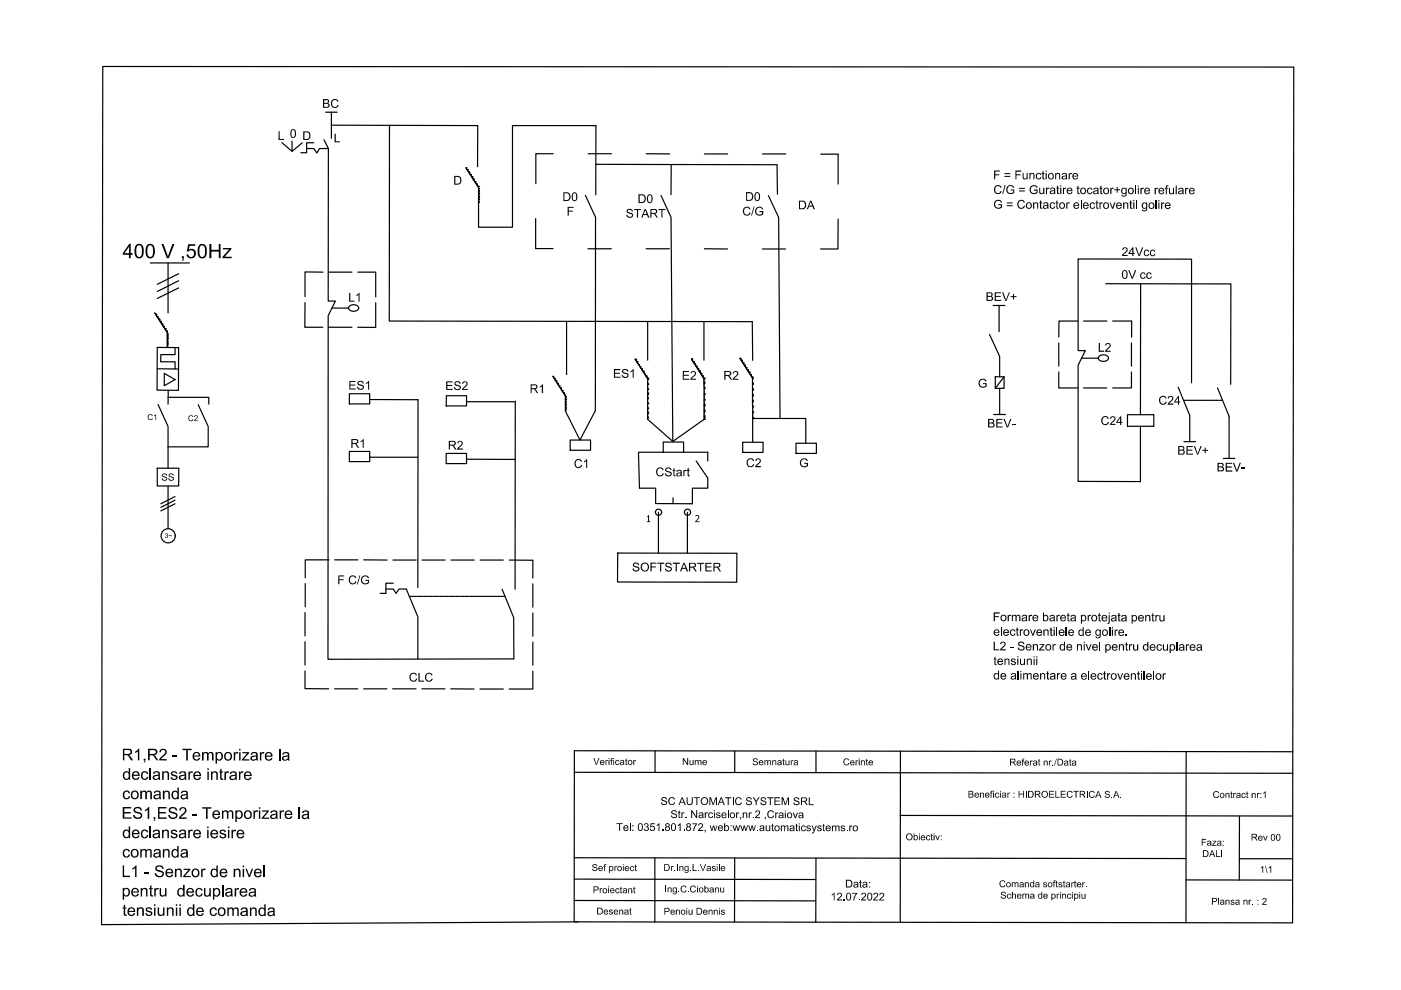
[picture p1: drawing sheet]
<svg xmlns="http://www.w3.org/2000/svg" width="297mm" height="210mm" viewBox="0 0 297 210" stroke-linecap="round" stroke-linejoin="round" font-family="sans-serif">
<defs><g id="words">
<text font-size="4.7" x="26" y="54.7">400 V ,50Hz</text>
<g font-size="3.8">
<text x="25.8" y="161.2">R1,R2 - Temporizare la</text>
<text x="25.9" y="165.3">declansare intrare</text>
<text x="25.8" y="173.6">ES1,ES2 - Temporizare la</text>
<text x="25.9" y="169.4">comanda</text>
<text x="25.9" y="177.7">declansare iesire</text>
<text x="25.8" y="186">L1 - Senzor de nivel</text>
<text x="25.9" y="181.8">comanda</text>
<text x="25.8" y="190.1">pentru decuplarea</text>
<text x="25.9" y="194.2">tensiunii de comanda</text>
</g>
<g font-size="2.9">
<text x="68.3" y="22.9">BC</text>
<text x="58.9" y="29.7">L 0 D</text>
<text x="70.8" y="30.2">L</text>
<text x="96.1" y="39.2">D</text>
<text x="210.6" y="38">F = Functionare</text>
<text x="210.6" y="41.1">C/G = Guratire tocator+golire refulare</text>
<text x="119.2" y="42.6">D0</text>
<text x="120.1" y="45.7">F</text>
<text x="132.7" y="46.1">START</text>
<text x="135.2" y="43.1">D0</text>
<text x="157.4" y="45.7" transform="rotate(1 157.4 45.7)">C/G</text>
<text x="158" y="42.6">D0</text>
<text x="169.2" y="44.4">DA</text>
<text x="210.6" y="44.2">G = Contactor electroventil golire</text>
<text x="237.8" y="59.1">0V cc</text>
<text x="237.8" y="54.3">24Vcc</text>
<text x="73.8" y="64">L1</text>
<text x="209" y="63.8">BEV+</text>
<text x="232.8" y="74.6">L2</text>
<text x="73.9" y="82.6">ES1</text>
<text x="94.4" y="82.7">ES2</text>
<text x="112.3" y="83.4" transform="rotate(1 112.3 83.4)">R1</text>
<text x="129.9" y="80.1">ES1</text>
<text x="144.6" y="80.5">E2</text>
<text x="153.4" y="80.5">R2</text>
<text x="207.3" y="82.2">G</text>
<text x="245.6" y="85.8" transform="rotate(1 245.6 85.8)">C24</text>
<text x="74.3" y="95" transform="rotate(1 74.3 95)">R1</text>
<text x="94.9" y="95.3" transform="rotate(1 94.9 95.3)">R2</text>
<text x="209.3" y="90.6">BEV-</text>
<text x="233.4" y="90.1">C24</text>
<text x="121.7" y="99.2" transform="rotate(1 121.7 99.2)">C1</text>
<text x="139" y="101">CStart</text>
<text x="158.1" y="99">C2</text>
<text x="169.4" y="99.1">G</text>
<text x="249.6" y="96.4">BEV+</text>
<text x="257.9" y="99.9">BEV-</text>
<text x="71.5" y="123.9">F C/G</text>
<text x="134" y="121.2">SOFTSTARTER</text>
<text x="210.5" y="131.7">Formare bareta protejata pentru</text>
<text x="210.5" y="137.9">L2 - Senzor de nivel pentru decuplarea</text>
<text x="210.6" y="134.8">electroventilele de golire.</text>
<text x="210.6" y="141">tensiunii</text>
<text x="86.7" y="144.5">CLC</text>
<text x="210.6" y="144.1">de alimentare a electroventilelor</text>
</g>
<g font-size="2.6">
<text x="140" y="170.6">SC AUTOMATIC SYSTEM SRL</text>
<text x="142.1" y="173.4">Str. Narciselor,nr.2 ,Craiova</text>
<text x="130.7" y="176.1">Tel: 0351.801.872, web:www.automaticsystems.ro</text>
<text x="176.1" y="190.9">12.07.2022</text>
<text x="179.2" y="188.2">Data:</text>
</g>
<g font-size="2.5">
<text x="136.9" y="110.7">1</text>
<text x="147.3" y="110.7">2</text>
</g>
<text font-size="2.4" x="34.2" y="101.9">SS</text>
<g font-size="2.2">
<text x="125.8" y="162.2">Verificator</text>
<text x="144.6" y="162.2">Nume</text>
<text x="159.5" y="162.2">Semnatura</text>
<text x="178.7" y="162.3">Cerinte</text>
<text x="214" y="162.3">Referat nr./Data</text>
<text x="205.2" y="169.1">Beneficiar : HIDROELECTRICA S.A.</text>
<text x="257.1" y="169.2">Contract nr:1</text>
<text x="192.2" y="178.1">Obiectiv:</text>
<text x="254.6" y="179.3">Faza:</text>
<text x="265.2" y="178.2">Rev 00</text>
<text x="125.5" y="184.7">Sef proiect</text>
<text x="140.7" y="184.7">Dr.Ing.L.Vasile</text>
<text x="254.9" y="181.7">DALI</text>
<text x="267.1" y="185">1\1</text>
<text x="125.7" y="189.4">Proiectant</text>
<text x="140.8" y="189.2">Ing.C.Ciobanu</text>
<text x="211.8" y="188.1">Comanda softstarter.</text>
<text x="212.1" y="190.5">Schema de principiu</text>
<text x="256.8" y="191.8">Plansa nr. : 2</text>
<text x="126.5" y="193.9">Desenat</text>
<text x="140.7" y="193.9">Penoiu Dennis</text>
</g>
<g font-size="1.9">
<text x="31.2" y="89.1" transform="rotate(1 31.2 89.1)">C1</text>
<text x="39.8" y="89.3">C2</text>
</g>
<text font-size="1.6" x="34.9" y="114.1">3~</text>
</g></defs>
<!-- layer: 0 -->
<g fill="none" stroke="#000" stroke-width=".25">
<path d="M59.8 30.2l2.1 1.9 2.2-1.8M61.9 29.9v2.2M66.5 30.3h-1.5v2.1h-1.2M68.7 29.6l.9 1.9h-1.8l-.6 .9-.7-.9h-1.5M69.6 31.5v32.3h1.5l-1.5 3.1-.1 72.9 39.5-.1-.1-8.8-2.4-6M70.3 26.5l31 .1-.1 8.7M70.3 23.8v5.5M82.6 26.6l-.1 41.5 77 .1 .1 8.2M98.8 35.6l.2 .3M98.8 35.6h.1M99 36h.1M99 35.9h.1"/>
<path d="M99 36l.1 .1M99.1 36.1l.1 .1M99.2 36.2l.1 .2M99.3 36.5h.1M99.4 36.5h.1M99.4 36.6l.1 .1M99.4 36.6h.1M99.6 36.7l.1 .3M99.7 37.1l.1 .1M99.7 37h.1M99.9 37.2v.1M99.9 37.3l.1 .2"/>
<path d="M100 37.5h.1M100.1 37.5h.1M100.1 37.6h.1M100.1 37.6v.1M100.2 37.7l.1 .3M100.4 38h.1M100.4 38.1h.1M100.4 38.1l.1 .2M100.5 38.3l.2 .2M100.7 38.5h.1M100.7 38.6h.1M100.7 38.7l.1 .1"/>
<path d="M100.9 38.8l.1 .2M101 39.1h.1M101 39h.1M101.1 39.2h.1M101.2 39.2l.1 .3M101.3 39.5h.1M101.3 39.6h.1M101.4 39.6l.1 .1M101.4 39.6h.1M101.5 39.8v.2M117.3 32.6h-3.7v6.3M124.7 32.6h4.9"/>
<path d="M125.7 26.6h.1M126.4 34.8l38.3 .1 .1 6.3M137 32.6h5M142.3 34.9v6.4M149.3 32.6h5M161.7 32.6h4.9M171.3 27.6h.1M174 32.7h3.7v6.3M31.9 55.8h8.3M35.6 55.8v10.5M37.9 58l-4.6 2.3M37.9 59.5l-4.6 2.3"/>
<path d="M68.5 57.7h-3.8v5.2M69.7 57.7h4.9M75.8 57.7h3.9v5.2M101.5 42.9h.1M101.5 42.7v.2M101.5 42.6h.1M101.5 42.3v.3M101.5 42.3h.1M101.5 42v.2M101.5 42h.1M101.5 41.7v.2M101.5 41.7h.1"/>
<path d="M101.5 41.6h.1M101.5 41.4v.2M101.5 41.3h.1M101.5 41.1v.2M101.5 41h.1M101.5 40.7v.2M101.5 40.7h.1M101.5 40.6h.1M101.5 40.4v.2M101.5 40.3h.1M101.5 40.1v.2M101.5 40h.1"/>
<path d="M113.6 46.4v6.3h3.6M124.1 41.4l2.2 4.7-.1 41-3.2 6.2-3.1-6.3M124.7 52.7h4.9M126.3 41.3l.1-14.7h-17.7v21.6h-7.2v-5.3M137 52.7h4.9M140.2 41.4l2.1 4.7 .3 47.5M149.3 52.7l4.9 .1M161.7 52.8h4.9M162.9 41.5l2.2 4.6 .3 42.6M177.7 46.4v6.4h-3.7M32.8 66.3l.2 .2M33 66.6h.1"/>
<path d="M33 66.7l.2 .2M33 66.7h.1M33.2 66.9l.1 .2M33.3 67.1h.1M33.3 73.7h4.6l-.1 9.1-4.5-.1zM33.3 67.2h.1M33.3 78.2h4.6M33.4 67.2l.1 .2M33.5 67.4v.1M33.6 67.5v.1M33.6 67.6h.1M33.7 67.7h.1"/>
<path d="M33.7 67.7l.1 .2M33.9 67.9v.2M33.9 68.1h.1M33.9 68.2h.1M34 68.2h.1M34 68.2l.1 .3M34.2 68.5l.1 .1M34.3 68.6h.1M34.3 68.7h.1M34.4 68.7l.2 .4M34.6 69.1h.1M34.6 69.2h.1"/>
<path d="M34.7 69.3h.1M34.7 69.3l.1 .2M34.8 79.2l2.3 1.3-2.3 1.3zM34.8 69.5h.1M34.9 69.5v.1M34.9 69.6h.1M35 69.7h.1M35 69.8h.1M35 69.8l.2 .3M35.2 70.1h.1M35.2 70.2h.1M35.3 70.2h.1"/>
<path d="M35.3 70.3l.2 .2M35.5 73.4v.3M35.5 73.4h.1M35.5 73.1v.3M35.5 73.1h.1M35.5 72.8v.2M35.5 72.8h.1M35.5 72.7h.1M35.5 72.5v.2M35.5 72.4h.1M35.5 72.1v.3M35.5 72.1h.1"/>
<path d="M35.5 71.8v.3M35.5 71.8h.1M35.5 71.5v.2M35.5 71.5h.1M35.5 71.4h.1M35.5 71.2v.2M35.5 71.1h.1M35.5 70.9v.2M35.5 70.8h.1M35.5 70.5v.2M37.1 73.7v1.5h-3v1.5h3v1.5M37.9 61l-4.6 2.3"/>
<path d="M64.7 64.1l-.1 5.3h3.8M69.7 69.4h4.9M70.4 65.3h3.5M74 65a1.26 1.26 0 0 1 2.1 .3 1.18 1.18 0 0 1-1.1 .7 1.18 1.18 0 0 1-1.1-.7zM79.7 64.2v5.2h-3.9M117.2 79.8h.1M117.2 79.8l.2 .3M120.1 68.3v11.1M134.6 76.1v.1M134.7 76.2h.1M134.7 76.3h.1M134.8 76.3h.1"/>
<path d="M134.8 76.3v.1M134.9 76.4v.2M135 76.6v.1M135 76.7h.1M135 76.8h.1M135.1 76.8h.1M135.1 76.8v.1M135.2 76.9l.1 .2M135.8 77.9l.1 .2M136 78.1v.1M136 78.2h.1M136 78.3h.1"/>
<path d="M136.1 78.4h.1M136.2 78.4l.1 .3M136.3 78.7h.1M136.3 78.8h.1M136.4 78.9h.1M136.4 78.8h.1M136.5 78.9l.1 .3M136.6 79.2h.1M136.7 79.3h.1M136.7 79.4l.1 .1M136.8 79.5l.1 .2M137 79.7h.1"/>
<path d="M137 79.8h.1M137.1 79.9l.2 .3M137.3 68.2v8.2M146.6 76.2h.1M146.6 76.1h.1M146.7 76.3l.1 .1M146.7 76.2h.1M146.8 76.4l.1 .2M146.9 76.7h.1M146.9 76.6h.1M147 76.7h.1M147 76.8l.1 .1"/>
<path d="M147 76.8h.1M147.1 76.9h.1M147.1 76.9l.1 .2M147.3 77.1h.1M147.3 77.2h.1M147.3 77.3l.1 .1M147.4 77.4l.2 .2M148.9 79.8l.1 .2M149.1 80l.1 .1M149.3 68.2v8.2M156.9 75.9h.1M156.9 76.1h.1"/>
<path d="M156.9 76h.1M157 76.1l.1 .3M157.2 76.4h.1M157.2 76.5h.1M157.2 76.5l.1 .1M157.3 76.6l.1 .2M157.5 76.9h.1M157.5 76.8v.1M157.5 77h.1M157.6 77v.1M157.6 77h.1M157.6 77.1l.2 .3"/>
<path d="M157.8 77.4h.1M158 77.6l.1 .3M158.1 77.9h.1M158.1 78h.1M158.2 78h.1M158.2 78.1l.1 .1M158.3 78.2l.1 .2M158.4 78.4h.1M158.5 78.4h.1M158.5 78.5h.1M158.5 78.6l.1 .1M158.7 78.7v.2"/>
<path d="M158.8 78.9h.1M158.8 79h.1M158.9 79.1v.1M158.9 79.2h.1M159 79.2l.1 .2M159.1 79.5h.1M159.1 79.4h.1M159.2 79.5v.2M159.3 79.7l.1 .2M159.5 80h.1M209.8 70.9l2.1 4.7v4.3M211 79.9h1.9v2.4h-1.9z"/>
<path d="M211.8 64.8v5.5M212.9 79.9l-1.9 2.4M224.5 78.9v3.4h4M224.5 72.7v4.9M228.5 68.1h-4v3.4M229.3 75.9h3.5M229.7 68.1h5M232.9 75.7a1.26 1.26 0 0 1 2.1 .2 1.18 1.18 0 0 1-1.1 .7 1.18 1.18 0 0 1-1-.7zM234.5 60.2h26.5l-.1 21.3M235.9 68.1h4v3.4M239.9 78.9v3.4h-4M239.9 72.7v4.9"/>
<path d="M241.8 60.2v27.7M33.3 99.3h4.6v3.7h-4.6zM33.5 85.8l2.1 4.6v4.3M35.6 84.2h8.7v1.5M35.6 94.7v4.6M35.7 82.8l-.1 2.9M42 85.8l2.1 4.6v4.3h-8.5M74.1 83.5h4.3v2.1h-4.3zM74.1 95.7h4.3v2.2h-4.3zM78.3 84.7l10.3 .1v39.8M78.3 96.9h10.3M94.6 96.1h4.3v2.2h-4.3z"/>
<path d="M94.6 83.9h4.3v2.2h-4.3zM98.9 85.2h10.3M98.9 97.4h10.3M109.2 85v39.9M117.4 80.1h.1M117.5 80.2h.1M117.5 80.3h.1M117.6 80.3l.1 .2M117.7 80.5l.1 .1M117.8 80.7h.1M117.8 80.8h.1M117.9 80.8l.1 .3"/>
<path d="M117.9 80.8h.1M118.1 81.1v.1M118.1 81.2h.1M118.2 81.3h.1M118.2 81.3l.1 .3M118.4 81.6l.1 .1M118.5 81.7h.1M118.5 81.8h.1M118.6 81.8v.2M118.7 82v.1M118.7 82.1l.1 .1M118.8 82.2h.1"/>
<path d="M118.8 82.3h.1M118.9 82.3h.1M118.9 82.3v.1M118.9 82.4l.1 .2M119 82.6l.1 .1M119.1 82.7l.1 .1M119.2 82.8h.1M119.2 82.8l.1 .3M119.4 83.1v.1M119.4 83.2h.1M119.5 83.3h.1M119.5 83.4h.1"/>
<path d="M119.5 83.4l.2 .3M119.7 83.7h.1M119.7 83.8h.1M119.8 83.9h.1M119.9 87h.1M119.9 86.7v.3M119.9 86.7h.1M119.9 86.4v.2M119.9 86.4h.1M119.9 86.3h.1M119.9 86.1v.2M119.9 86h.1"/>
<path d="M119.9 85.8v.2M119.9 85.7h.1M119.9 85.4v.2M119.9 85.4h.1M119.9 85.3h.1M119.9 85.1v.2M119.9 85h.1M119.9 84.8v.2M119.9 84.8h.1M119.9 84.7h.1M119.9 84.5v.2M119.9 84.4h.1"/>
<path d="M119.9 84.1v.2M119.9 84.1h.1M119.9 83.9v.1M120.9 93.3h4.3v2.2h-4.3zM137.3 80.2h.1M137.3 88.8l5.3 4.8 6.7-4.7M137.3 88.6v.2M137.3 88.6h.1M137.3 88.5v.1M137.3 88.4h.1M137.3 88.3v.1M137.3 88.1v.1"/>
<path d="M137.3 87.9v.2M137.3 87.8v.1M137.3 87.7h.1M137.3 87.6v.1M137.3 87.5h.1M137.3 87.4v.1M137.3 87.4h.1M137.3 87.2v.1M137.3 87v.2M137.3 86.9v.1M137.3 86.7v.1M137.3 86.7h.1"/>
<path d="M137.3 86.5v.1M137.3 86.5h.1M137.3 86.1v.3M137.3 86v.1M137.3 85.8v.1M137.3 85.6v.2M137.3 85.6h.1M137.3 85.5v.1M137.3 85.4h.1M137.3 85.3v.1M137.3 84.9v.3M137.3 84.8v.1"/>
<path d="M137.3 84.6v.1M137.3 84.5h.1M137.3 84.4v.1M137.3 84.4h.1M137.3 84.2v.1M137.3 83.9v.3M137.3 83.7v.1M137.3 83.7h.1M137.3 83.5v.1M137.3 83.5h.1M137.3 83.4h.1M137.3 83.3h.1"/>
<path d="M137.3 83.1v.2M137.3 82.8v.3M137.3 82.6v.2M137.3 82.6h.1M137.3 82.5v.1M137.3 82.4h.1M137.3 82.3v.1M137.3 82.1v.1M137.3 81.7v.3M137.3 81.6v.1M137.3 81.5h.1M137.3 81.4v.1"/>
<path d="M137.3 81.4h.1M137.3 81.2v.1M137.3 81v.2M137.3 80.7v.3M137.3 80.5v.1M137.3 80.5h.1M137.3 80.3v.1M137.3 80.3h.1M140.6 93.7h4.3v2.2h-4.3zM140.6 95.9h-5.2l.2 7.6h3.4v3.3h7.8v-3.3h3.3v-2.2l-2.5-3.6M144.9 95.9h5.2v1.8M149.2 80.2h.1"/>
<path d="M149.3 81.5v.3M149.3 81.4v.1M149.3 81.3h.1M149.3 81.2v.1M149.3 81.2h.1M149.3 81v.1M149.3 81h.1M149.3 80.8v.1M149.3 80.5v.3M149.3 80.3v.1M149.3 80.2h.1M149.3 80.3h.1"/>
<path d="M149.3 88.9h.1M149.3 88.7v.2M149.3 88.6v.1M149.3 88.5h.1M149.3 88.4v.1M149.3 88.3h.1M149.3 88.2v.1M149.3 88.2h.1M149.3 87.8v.3M149.3 87.7v.1M149.3 87.5v.1M149.3 87.3v.2"/>
<path d="M149.3 87.3h.1M149.3 87.2h.1M149.3 87.1h.1M149.3 87v.1M149.3 87h.1M149.3 86.8v.1M149.3 86.6v.1M149.3 86.4v.2M149.3 86.3v.1M149.3 86.1v.1M149.3 86.1h.1M149.3 85.9v.1"/>
<path d="M149.3 85.9h.1M149.3 85.8v.1M149.3 85.7h.1M149.3 85.6v.1M149.3 85.4v.1M149.3 85.2v.1M149.3 85v.2M149.3 84.9v.1M149.3 84.8h.1M149.3 84.7v.1M149.3 84.7h.1M149.3 84.5v.1"/>
<path d="M149.3 84.3v.2M149.3 84.2v.1M149.3 84v.1M149.3 83.7v.2M149.3 83.6h.1M149.3 83.5v.1M149.3 83.4h.1M149.3 83.3v.1M149.3 83.1v.1M149.3 82.9v.2M149.3 82.6v.3M149.3 82.4v.2"/>
<path d="M149.3 82.4h.1M149.3 82.3h.1M149.3 82.2h.1M149.3 82v.2M149.3 81.9v.1M157.5 93.8h4.3v2.1h-4.3zM159.5 80.1h.1M159.5 85.8l.1 .3M159.5 85.6v.1M159.5 85.4v.2M159.5 85.3v.1M159.5 85.2h.1"/>
<path d="M159.5 85.1v.1M159.5 85h.1M159.5 84.9v.1M159.5 84.9h.1M159.5 84.7v.1M159.5 84.5v.2M159.5 84.4v.1M159.5 84.2v.1M159.5 84v.2M159.5 84h.1M159.5 83.9h.1M159.5 83.8h.1"/>
<path d="M159.5 83.7v.1M159.5 83.7h.1M159.5 83.5v.1M159.5 83.3v.1M159.5 83.1v.2M159.5 82.8v.3M159.5 82.8h.1M159.5 82.6v.1M159.5 82.6h.1M159.5 82.5v.1M159.5 82.4h.1M159.5 82.3v.1"/>
<path d="M159.5 82.1v.1M159.5 81.7v.3M159.5 81.6v.1M159.5 81.5h.1M159.5 81.4v.1M159.5 81.4h.1M159.5 81.2v.1M159.5 81.2h.1M159.5 81v.2M159.5 80.7v.3M159.5 80.5v.1M159.5 80.3v.2"/>
<path d="M159.5 80.3h.1M159.5 80.2v.1M159.6 88.7h.1M159.6 88.6v.1M159.6 88.6h.1M159.6 88.4v.1M159.6 88.1v.2M159.6 87.9v.1M159.6 87.7v.1M159.6 87.5v.2M159.6 87.5h.1M159.6 87.4v.1"/>
<path d="M159.6 87.3h.1M159.6 87v.3M159.6 86.8v.2M159.6 86.7v.1M159.6 86.5v.1M159.6 86.3v.1M159.6 86.3h.1M159.6 86.1v.1M159.6 86.1h.1M159.6 93.7v-5h11.2v5.2M168.8 94h4.3v2.1h-4.3zM211.9 82.3v5.6"/>
<path d="M229.7 82.3h4.9M239 87.9h5.6v2.5h-5.6zM249.8 82.1l2.5 6v5.5M251.9 84.9h.2M252.2 84.9h.2M252.5 84.9h.2M252.6 81.2v-26.3h-24v19.4h1.5l-1.5 3.1v24.7h13.2v-11.7M252.8 84.9h.2M253.1 84.9h.3M253.4 84.9h.2M253.7 84.9h.2M254.1 84.9h.2"/>
<path d="M254.4 84.9h.2M254.7 84.9h.2M255 84.9h.2M255.3 84.9h.2M255.6 84.9h.2M255.9 84.9h.2M256.2 84.9h.2M256.5 84.9h.2M256.8 84.9h.2M257.1 84.9h.2M257.5 84.9h.2M257.8 84.9h.2"/>
<path d="M258 84.9h.3M258.1 82.3l2.5 6v8.9M258.4 84.9h.2M258.7 84.9h.2M259 84.9h.2M35.6 103v9.1M37.1 105.3l-3 1.5M37.1 106.8l-3 1.5M37.1 106l-3 1.6M69.8 118.7h-5.1v3.8M71 118.7h4.9M77.1 118.7h5"/>
<path d="M83.3 118.7h5M89.5 118.7h4.9M95.6 118.7h5M101.8 118.7h4.9M108 118.7l5 .1v3.8M131 117.3h25.2v6.1h-25.3zM139.6 108.6v8.7M142.7 105.5v1.3M145.7 108.6v8.7M64.7 129.9v4.9M64.7 136.1v4.9M64.7 123.7v5"/>
<path d="M81.8 124.9h1.6l.6 .9 .6-.9h1.5l2.5 5.9v8.9M83.4 123.7h-1.6v2.1h-1.2M86.8 126.4h.2M87.1 126.4h.2M87.4 126.4h.2M87.7 126.4h.2M88 126.4h.2M88.3 126.4h.2M88.6 126.4h.2M88.9 126.4h.2M89.2 126.4h.2M89.6 126.4h.1"/>
<path d="M89.9 126.4h.2M90.2 126.4h.2M90.5 126.4h.2M90.8 126.4h.2M91.1 126.4h.2M91.4 126.4h.2M91.7 126.4h.2M92 126.4h.2M92.3 126.4h.2M92.6 126.4h.2M92.9 126.4h.2M93.2 126.4h.3"/>
<path d="M93.5 126.4h.3M93.8 126.4h.3M94.2 126.4h.2M94.5 126.4h.2M94.8 126.4h.2M95.1 126.4h.2M95.4 126.4h.2M95.7 126.4h.2M96 126.4h.2M96.3 126.4h.2M96.6 126.4h.2M96.9 126.4h.2"/>
<path d="M97.3 126.4h.1M97.6 126.4h.2M97.9 126.4h.2M98.2 126.4h.2M98.5 126.4h.2M98.8 126.4h.2M99.1 126.4h.2M99.4 126.4h.2M99.7 126.4h.2M100 126.4h.2M100.3 126.4h.2M100.7 126.4h.2"/>
<path d="M101 126.4h.2M101.2 126.4h.3M101.5 126.4h.3M101.9 126.4h.2M102.2 126.4h.2M102.5 126.4h.2M102.8 126.4h.2M103.1 126.4h.2M103.4 126.4h.2M103.7 126.4h.2M104 126.4h.3M104.3 126.4h.2"/>
<path d="M104.6 126.4h.2M105 126.4h.1M105.3 126.4h.2M105.6 126.4h.2M105.9 126.4h.2M106.2 126.4h.2M106.5 126.4h.2M106.8 126.4h.2M113 123.8v4.9M113 130v4.9M113 136.1v5M64.7 142.2v3.8l5 .1"/>
<path d="M70.9 146.1h4.9M77.1 146.1h4.9M83.3 146.1h4.9M89.4 146.1h4.9M95.6 146.1h4.9M101.8 146.1h4.9M113 142.3v3.8h-5.1M121.8 159.2l152.3 .2v36.3l-152.4-.2zM138.9 159.2v4.5M155.8 159.2v4.6M173 159.3v4.5M190.9 159.3v36.2"/>
<path d="M251.5 159.3l-.1 36.3M274.1 159.4l.2-145.2-252.5-.1-.3 181.9 101.1-.5M121.8 163.7l152.3 .3M190.9 172.9l83.2 .1M262.8 173l-.1 13.6M121.7 181.9l129.7 .1M121.7 186.4l51.3 .1M121.7 190.9l51.3 .1M138.8 181.9v13.6M155.8 181.9l-.1 13.6M173 181.9v13.6M251.4 186.6h22.7"/>
<path d="M262.7 182.1h11.4"/>
<circle cx="35.7" cy="113.6" r="1.5"/>
<circle cx="139.6" cy="108.6" r=".66"/>
<circle cx="145.8" cy="108.6" r=".66"/>
</g>
<use href="#words"/>
</svg>
